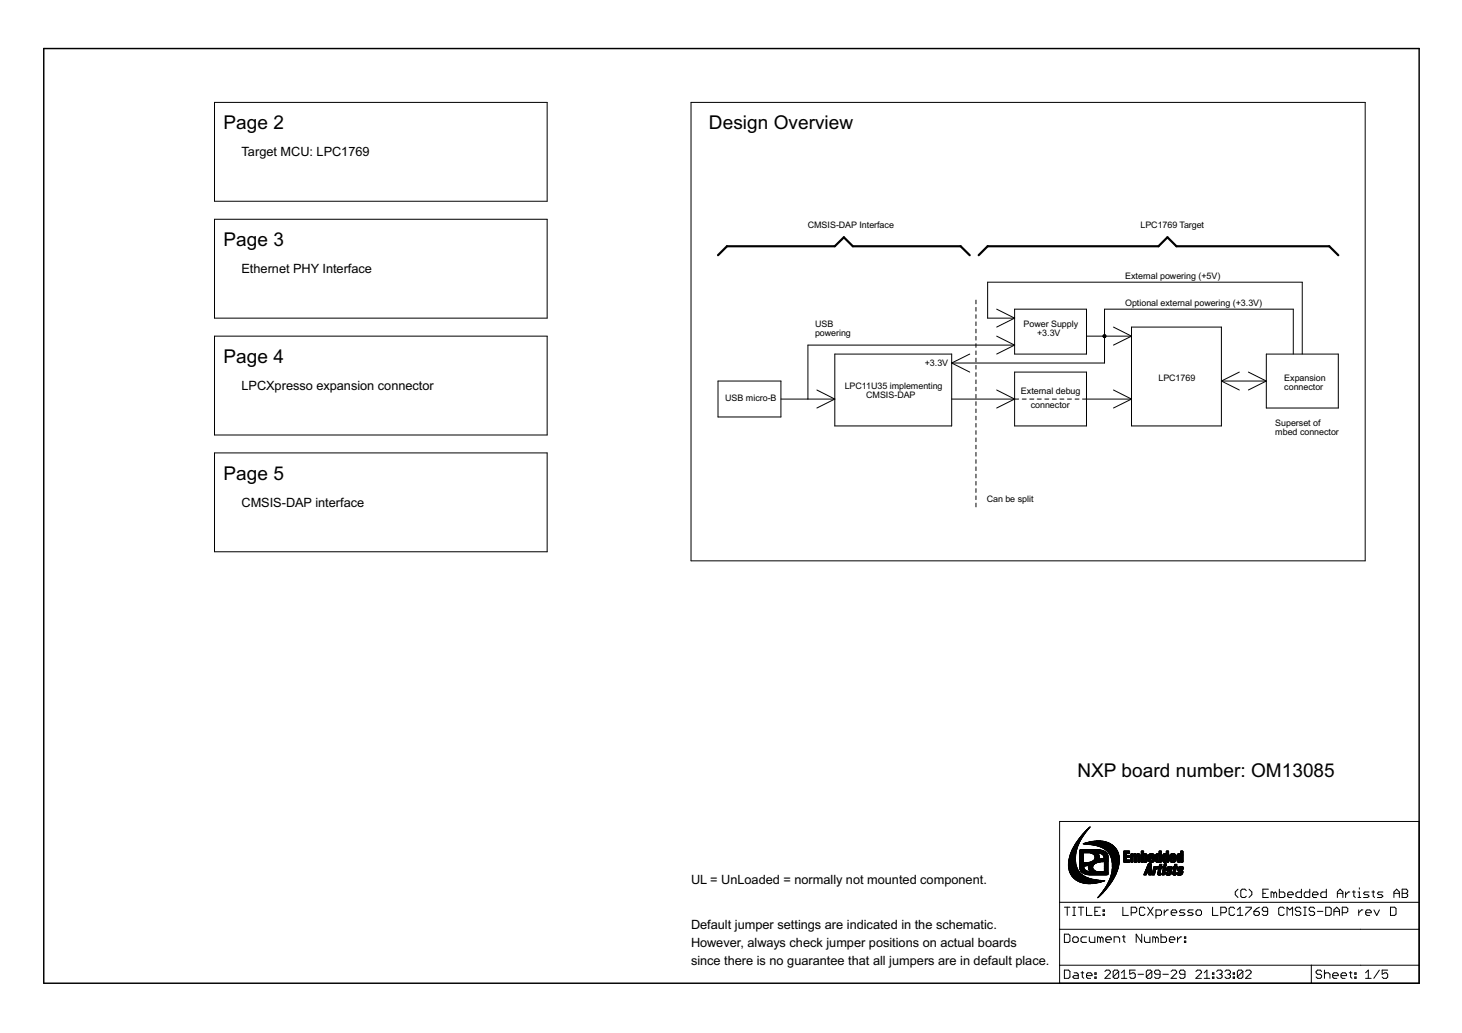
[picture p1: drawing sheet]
<svg xmlns="http://www.w3.org/2000/svg" width="297mm" height="210mm" viewBox="0 0 297 210" stroke-linecap="round" stroke-linejoin="round" font-family="sans-serif">
<defs><g id="words">
<g font-size="4.3">
<text x="45.4" y="26.3">Page 2</text>
<text x="144" y="26.3">Design Overview</text>
<text x="45.4" y="50">Page 3</text>
<text x="45.4" y="73.8">Page 4</text>
<text x="45.4" y="97.5">Page 5</text>
<text x="218.9" y="157.8">NXP board number: OM13085</text>
</g>
<g font-size="2.9">
<text x="49.1" y="31.8">Target MCU: LPC1769</text>
<text x="49.1" y="55.5">Ethernet PHY Interface</text>
<text x="49.1" y="79.3">LPCXpresso expansion connector</text>
<text x="49.1" y="103">CMSIS-DAP interface</text>
<text x="140.4" y="179.7">UL = UnLoaded = normally not mounted component.</text>
<text x="140.4" y="188.8">Default jumper settings are indicated in the schematic.</text>
<text x="140.4" y="192.5">However, always check jumper positions on actual boards</text>
<text x="140.4" y="196.1">since there is no guarantee that all jumpers are in default place.</text>
</g>
<g font-size="2">
<text x="164.1" y="46.4">CMSIS-DAP Interface</text>
<text x="231.7" y="46.4">LPC1769 Target</text>
<text x="228.6" y="56.8">External powering (+5V)</text>
<text x="228.6" y="62.3">Optional external powering (+3.3V)</text>
<text x="165.6" y="68.3">powering</text>
<text x="165.6" y="66.5">USB</text>
<text x="208" y="66.5">Power Supply</text>
<text x="210.7" y="68.3">+3.3V</text>
<text x="187.9" y="74.3">+3.3V</text>
<text x="235.4" y="77.4">LPC1769</text>
<text x="260.9" y="77.4">Expansion</text>
<text x="147.3" y="81.4">USB micro-B</text>
<text x="171.6" y="79.1">LPC11U35 implementing</text>
<text x="176" y="80.9">CMSIS-DAP</text>
<text x="207.4" y="80">External debug</text>
<text x="209.4" y="82.9">connector</text>
<text x="260.9" y="79.3">connector</text>
<text x="259.1" y="86.6">Superset of</text>
<text x="259.1" y="88.4">mbed connector</text>
<text x="200.5" y="102.1">Can be split</text>
</g>
</g></defs>
<g fill="#000" stroke="#000" stroke-width=".2">
<path d="M43.6 20.8h67.6zM111.2 20.8v20.1zM140.4 20.8h137zM277.4 20.8v93.2zM43.6 44.6h67.6zM43.6 20.8v20.1zM111.2 44.6v20zM43.6 40.9h67.6zM200.7 57.3v7.3zM200.7 57.3h63.9zM43.6 44.6v20zM43.6 68.3h67.6z"/>
<path d="M43.6 64.6h67.6zM111.2 68.3v20.1zM145.9 77.4h12.8zM158.7 77.4v7.3zM164.1 70.1h42zM169.6 71.9v14.7zM193.4 73.8l3.6-1.9zM193.4 73.8l3.6 1.8zM169.6 71.9h23.8zM198.3 61v.7zM198.3 62.5v.7zM198.3 63.9v.8z"/>
<path d="M198.3 65.4v.8zM198.3 66.9v.7zM198.3 68.3v.8zM198.3 69.8v.8zM198.3 71.3v.8zM198.3 72.8v.7zM198.3 74.3v.7zM198.3 75.7v.8zM198.3 77.2v.8zM198.3 78.7v.7zM200.7 64.6h5.4zM206.1 75.6h14.6z"/>
<path d="M206.1 62.8v9.1zM206.1 62.8h14.6zM202.5 68.3l3.6 1.8zM202.5 71.9l3.6-1.8zM202.5 62.8l3.6 1.8zM202.5 66.5l3.6-1.9zM220.7 75.6v11zM206.1 71.9h14.6zM220.7 62.8v9.1zM220.7 68.3h9.2zM224.4 68.3v5.5zM193.4 73.8h31z"/>
<path d="M224.4 62.8h38.4zM224.4 62.8v5.5zM226.2 66.5l3.7 1.8zM229.9 66.5v20.1zM226.2 70.1l3.7-1.8zM229.9 66.5h18.3zM248.2 77.4h9.1zM248.2 77.4l3.6-1.8zM248.2 77.4l3.6 1.8zM257.3 71.9h14.6zM253.6 75.6l3.7 1.8zM253.6 79.2l3.7-1.8z"/>
<path d="M262.8 62.8v9.1zM264.6 57.3v14.6zM271.9 71.9v11zM43.6 68.3v20.1zM43.6 92h67.6zM43.6 88.4h67.6zM111.2 92v20.1zM145.9 77.4v7.3zM145.9 84.7h12.8zM158.7 81.1h5.4zM164.1 81.1h5.5zM164.1 70.1v11z"/>
<path d="M169.6 86.6h23.8zM166 79.2l3.6 1.9zM166 82.9l3.6-1.8zM193.4 71.9v14.7zM193.4 81.1h12.7zM198.3 80.1v.8zM198.3 81.6v.8zM198.3 83.1v.7zM198.3 84.6v.7zM198.3 86v.8zM198.3 87.5v.8zM198.3 89v.7z"/>
<path d="M198.3 90.5v.7zM198.3 91.9v.8zM198.3 93.4v.7zM198.3 94.9v.7zM198.3 96.4v.7zM198.3 97.8v.8zM198.3 99.3v.8zM206.1 81.1v5.5zM206.1 75.6v5.5zM206.1 81.1h.9zM202.5 79.2l3.6 1.9zM202.5 82.9l3.6-1.8z"/>
<path d="M207.7 81.1h.8zM209.2 81.1h.8zM210.7 81.1h.9zM212.3 81.1h.8zM213.8 81.1h.8zM215.3 81.1h.9zM216.9 81.1h.8zM218.4 81.1h.8zM219.9 81.1h.8zM206.1 86.6h14.6zM220.7 81.1h9.2zM229.9 86.6h18.3z"/>
<path d="M226.2 79.2l3.7 1.9zM226.2 82.9l3.7-1.8zM248.2 66.5v20.1zM257.3 71.9v11zM257.3 82.9h14.6zM43.6 92v20.1zM43.6 112.1h67.6zM140.4 20.8v93.2zM198.3 100.8v.7zM198.3 102.2v.8zM140.4 114h137zM215.3 166.9h73z"/>
<path d="M288.3 166.9v16.4zM215.3 199.8h51.1zM215.3 196.1v3.7zM215.3 196.1h51.1zM215.3 188.8v7.3zM215.3 183.3v5.5zM215.3 183.3h73zM215.3 166.9v16.4zM216.3 197.1v1.7zM216.3 198.8h.8zM216.3 184.3h1.1zM216.3 189.8v1.7z"/>
<path d="M216.3 191.5h.8zM216.8 184.3v1.7zM217.1 198.8l.3-.3zM216.3 197.1h.8zM217.1 191.5l.3-.3zM216.3 189.8h.8zM217.4 197.4v1.1zM217.1 197.1l.3 .3zM217.4 190.1v1.1zM217.1 189.8l.3 .3zM218.2 198.2l-.2 .3zM218 186h.5z"/>
<path d="M218 184.3h.5zM218 190.7v.5zM218 191.2l.2 .3zM218.2 197.7h.6zM218 198.5l.2 .3zM218.2 198.2h.9zM218.2 184.3v1.7zM218.2 191.5h.6zM218.2 190.4l-.2 .3zM218.8 197.7l.3 .3zM218.8 191.5l.3-.3zM218.2 190.4h.6z"/>
<path d="M219.1 198v.8zM218.2 198.8h.9zM219.1 184.3h1.1zM219.1 190.7v.5zM218.8 190.4l.3 .3zM219.6 197.7h.6zM219.6 184.3v1.7zM219.6 190.7v.5zM219.6 191.2l.3 .3zM219.9 197.4v1.1zM219.9 198.5l.3 .3zM219.9 190.4l-.3 .3z"/>
<path d="M219.9 191.5h.8zM220.7 198v.5zM221 197.7l-.3 .3zM220.7 184.3v1.7zM220.7 186h1.2zM219.9 190.4h.8zM220.7 198.5l.3 .3zM221 197.7h.6zM221.3 190.4v.8zM221.3 191.2l.3 .3zM221 198.8h.6zM221.6 197.7l.3 .3z"/>
<path d="M221.6 191.5h.8zM221.9 198v.2zM220.7 198.2h1.2zM222.4 197.7h.3zM222.4 197.7v.3zM222.4 198.5h.3zM222.4 198.5v.3zM222.4 184.3v1.7zM222.4 186h1.2zM222.4 185.2h.6zM222.4 190.4v1.1zM222.7 197.7v.3z"/>
<path d="M222.4 198h.3zM222.7 198.5v.3zM222.4 198.8h.3zM223 190.4v1.1zM223 190.4h.3zM223.3 190.4l.3 .3zM222.4 184.3h1.2zM223.6 190.7v.8zM223.8 190.4l-.2 .3zM223.8 190.4l.3 .3zM224.1 184.9h.3zM224.1 184.9v.3z"/>
<path d="M224.1 185.7h.3zM224.1 185.7v.3zM224.1 190.7v.8zM224.4 184.9v.3zM224.1 185.2h.3zM224.4 185.7v.3zM224.1 186h.3zM225.6 197.7l-1.1 1.1zM224.7 190.7v.5zM224.7 190.7l.3-.3zM224.8 197.1l-.3 .3zM224.7 191.2l.3 .3z"/>
<path d="M225 190.4h.5zM224.8 197.1h.5zM225 191.5h.5zM225.5 190.4l.3 .3zM224.5 198.8h1.1zM225.6 197.4v.3zM225.3 197.1l.3 .3zM225.8 190.7v.2zM224.7 190.9h1.1zM226.2 197.4v1.1zM226.2 197.4l.2-.3zM226.2 198.5l1.1-1.1z"/>
<path d="M226.4 190.4v1.1zM226.4 190.4h.8zM226.4 197.1h.6zM226.2 198.5l.2 .3zM227 197.1l.3 .3zM226.4 198.8h.6zM227.2 190.4l.3 .3zM227.3 197.4v1.1zM227.3 198.5l-.3 .3zM227.5 190.7v.8zM227.8 197.7l.6-.6zM227.8 198.8h1.2z"/>
<path d="M228 190.4h.6zM228.1 184.3v1.7zM228.1 186h1.2zM228.3 190.1v1.1zM228.3 191.2l.3 .3zM228.4 197.1v1.7zM229.5 197.1v.9zM229.5 198l.6-.3zM229.5 198.5l.3 .3zM229.8 184.3v1.7zM229.8 184.3h.9zM230.1 197.7h.3z"/>
<path d="M230.4 197.7l.3 .3zM229.8 198.8h.6zM229.5 197.1h1.2zM230.7 198v.5zM230.7 198.5l-.3 .3zM230.7 184.3l.2 .3zM229.8 185.5h.9zM230.8 189.8v1.7zM230.8 189.8l1.2 1.7zM230.9 184.6v.6zM230.7 185.5l.2-.3zM231.2 198h1.1z"/>
<path d="M231.5 184.6v1.1zM231.5 185.7l.3 .3zM231.8 184.3l-.3 .3zM231.8 186h.5zM232 189.8v1.7zM231.8 184.3h.5zM232.3 186l.3-.3zM232.5 190.4v.8zM232.5 191.2l.3 .3zM232.3 184.3l.3 .3zM232.8 191.5h.8zM232.9 197.4v1.1z"/>
<path d="M232.9 197.4l.3-.3zM232.9 198.5l1.1-1.1zM233.2 197.1h.5zM232.9 198.5l.3 .3zM233.2 184.3l1.1 1.7zM233.6 190.4v1.1zM233.7 197.1l.3 .3zM233.2 198.8h.5zM234 197.4v1.1zM234 198.5l-.3 .3zM234.2 190.4v1.1zM234.2 190.4h.3z"/>
<path d="M234.3 184.3l-1.1 1.7zM234.5 190.4l.3 .3zM234.6 198.5l.2 .3zM234.6 197.4v.3zM234.6 197.7l.2 .3zM234.8 190.7v.8zM235 190.4l-.2 .3zM234.8 198.8h.6zM234.8 197.1l-.2 .3zM234.8 198h.9zM234.9 184.9v1.7zM234.9 184.9h.8z"/>
<path d="M235 190.4l.3 .3zM235.3 190.7v.8zM235.7 198.5l-.3 .3zM234.8 197.1h.6zM235.7 197.4v1.1zM235.4 197.1l.3 .3zM235.7 184.9l.3 .3zM234.9 186h.8zM235.9 189.8v1.7zM235.9 191.5h.8zM236 185.2v.5zM236 185.7l-.3 .3z"/>
<path d="M236.3 198h1.1zM236.5 184.9v1.1zM236.5 185.5l.6-.6zM236.7 191.5l.3-.3zM235.9 190.4h.8zM237 190.7v.5zM236.7 190.4l.3 .3zM237.1 184.9h.3zM237.6 190.7v.5zM237.8 190.4l-.2 .3zM237.6 191.2l.2 .3zM237.8 190.4h.6z"/>
<path d="M237.9 198.8l1.2-1.1zM238 185.2v.5zM238.2 184.9l-.2 .3zM238.2 197.1l-.3 .3zM238 185.7l.2 .3zM238.2 184.9h.6zM237.8 191.5h.6zM238.4 190.4l.3 .3zM238.7 190.7v.2zM237.6 190.9h1.1zM238.2 197.1h.6zM238.2 186h.6z"/>
<path d="M238.8 184.9l.3 .3zM237.9 198.8h1.2zM239.1 197.4v.3zM238.8 197.1l.3 .3zM239.1 185.2v.3zM238 185.5h1.1zM239.2 190.4v1.1zM239.8 190.4l-.6 .5zM239.6 198.5l.3 .3zM239.6 197.4v.3zM239.6 197.7l.3 .3zM239.6 186h.9z"/>
<path d="M239.9 184.9l-.3 .3zM239.8 190.4h.3zM239.9 198.8h.6zM239.9 197.1l-.3 .3zM239.9 198h.8zM239.6 185.2l.3 .3zM239.9 184.9h.8zM240.5 198.8l.2-.3zM239.9 197.1h.6zM240.5 186l.2-.3zM239.9 185.5h.6zM240.6 190.4h.3z"/>
<path d="M240.6 190.4v.3zM240.6 191.2h.3zM240.6 191.2v.3zM240.7 197.4v1.1zM240.5 197.1l.2 .3zM240.5 185.5l.2 .2zM240.9 190.4v.3zM240.6 190.7h.3zM240.9 191.2v.3zM240.6 191.5h.3zM241.3 186h.8zM241.3 185.2l.3-.3z"/>
<path d="M241.3 185.2l.3 .3zM241.6 184.9h.8zM242.1 186l.3-.3zM241.6 185.5h.5zM242.1 185.5l.3 .2zM243 198.8l1.1-1.1zM243 185.2v.5zM243 185.7l.3 .3zM243 197.4l.3-.3zM243.3 186h.5zM243.3 184.9l-.3 .3zM243.3 197.1h.5z"/>
<path d="M243.8 186l.3-.3zM243.3 184.9h.5zM243 198.8h1.1zM244.1 197.4v.3zM243.8 197.1l.3 .3zM244.1 185.2v.5zM243.8 184.9l.3 .3zM245.2 197.1l-.5 .6zM244.7 198.8h1.1zM245.2 197.1v1.7zM246.3 197.7h.3zM246.3 197.7v.3z"/>
<path d="M246.3 198.5h.3zM246.3 198.5v.3zM246.4 184.3v1.7zM246.4 186h1.1zM246.6 197.7v.3zM246.3 198h.3zM246.6 198.5v.3zM246.3 198.8h.3zM247.2 197.4l.3-.3zM247.5 197.1h.5zM247.2 198.5l.3 .3zM248 197.1l.3 .3z"/>
<path d="M247.8 198h.2zM248 198l.3 .2zM247.5 198.8h.5zM248 184.3v1.7zM248 184.3h.9zM248.3 197.4v.3zM248.3 197.7l-.3 .3zM248.3 198.2v.3zM248.3 198.5l-.3 .3zM248.9 197.4l.3-.3zM248.9 184.3l.3 .3zM248 185.5h.9z"/>
<path d="M249.2 197.1h.5zM248.9 198.5l.3 .3zM249.2 184.6v.6zM249.2 185.2l-.3 .3zM249.7 197.1l.3 .3zM249.4 198h.3zM249.7 198l.3 .2zM249.2 198.8h.5zM249.7 184.6v1.1zM249.7 185.7l.3 .3zM250 197.4v.3zM250 197.7l-.3 .3z"/>
<path d="M250 198.2v.3zM249.7 198.8l.3-.3zM250 184.3l-.3 .3zM250 186h.5zM250.5 197.7h.3zM250.5 197.7v.3zM250.5 198.5h.3zM250.5 198.5v.3zM250 184.3h.5zM250.5 186l.3-.3zM250.8 197.7v.3zM250.5 198h.3z"/>
<path d="M250.8 198.5v.3zM250.5 198.8h.3zM250.5 184.3l.3 .3zM251 181.3v.5zM251.5 180.7l-.5 .6zM251.4 197.4v1.1zM251.4 197.4l.3-.3zM251.4 198.5l1.1-1.1zM251.4 184.9l.6-.6zM251.4 186h1.1zM251 181.8l.5 .6zM251.7 197.1h.5z"/>
<path d="M251.4 198.5l.3 .3zM252 184.3v1.7zM252.1 181v1.1zM252.1 182.1l.3 .3zM252.2 197.1l.3 .3zM251.7 198.8h.5zM252.4 180.7l-.3 .3zM252.4 182.4h.5zM252.5 197.4v1.1zM252.2 198.8l.3-.3zM252.4 180.7h.5zM252.9 182.4l.3-.3z"/>
<path d="M253.1 198.8l1.1-1.1zM253.1 184.3h1.1zM253.1 185.7v.3zM252.9 180.7l.3 .3zM253.3 197.1l-.2 .3zM253.8 182.4l.5-.6zM253.3 197.1h.6zM253.1 198.8h1.1zM254.2 197.4v.3zM253.9 197.1l.3 .3zM254.2 184.3v.3zM254.2 184.6l-1.1 1.1z"/>
<path d="M254.3 181.3v.5zM253.8 180.7l.5 .6zM254.8 185.2v.5zM254.8 185.7l.2 .3zM255 186h.6zM255.3 184.6l-.5 .6zM255.6 186l.3-.3zM254.8 185.2h.8zM255.3 184.6l.6-.3zM255.9 185.5v.2zM255.6 185.2l.3 .3zM256.5 185.7l.2 .3z"/>
<path d="M256.5 184.6v.3zM256.5 184.9l.2 .3zM256.6 180.7v1.7zM256.6 182.4h1.1zM256.6 181.5h.5zM256.7 186h.6zM256.7 184.3l-.2 .3zM256.7 185.2h.9zM257.3 186l.3-.3zM256.7 184.3h.6zM257.6 184.6v1.1zM257.3 184.3l.3 .3z"/>
<path d="M256.6 180.7h1.1zM258.3 181.3v1.1zM258.3 181.3h.2zM258.5 181.3l.3 .2zM258.8 181.5v.9zM258.8 181.5l.3-.2zM259.1 181.3l.3 .2zM259.4 181.5v.9zM259.8 184.6v1.1zM259.8 185.7l.3 .3zM259.9 180.7v1.7zM259.9 182.4h.9z"/>
<path d="M259.8 184.6l.3-.3zM260.1 186h.5zM260.1 184.3h.5zM260.6 186l.3-.3zM260.8 182.4l.2-.3zM259.9 181.3h.9zM260.6 184.3l.3 .3zM261 181.5v.6zM260.8 181.3l.2 .2zM261.5 184.3v1.7zM261.5 184.3l.5 .6zM261.6 181.5v.6z"/>
<path d="M261.6 181.5l.3-.2zM261.6 182.1l.3 .3zM261.9 181.3h.6zM262 184.9l.6-.6zM261.9 182.4h.6zM262.5 181.3l.2 .2zM262.6 184.3v1.7zM262.7 181.5v.3zM261.6 181.8h1.1zM263.2 184.6v.3zM263.2 184.9l.3 .3zM263.3 181.5v.6z"/>
<path d="M263.3 181.5l.3-.2zM263.2 184.6l.3-.3zM263.5 185.2h.5zM263.2 185.7l.3 .3zM263.3 182.1l.3 .3zM263.6 181.3h.8zM263.5 184.3h.5zM264 185.2l.3 .3zM263.5 186h.5zM264 184.3l.3 .3zM264.3 185.5v.2zM264.3 185.7l-.3 .3z"/>
<path d="M264.4 180.7v1.7zM263.6 182.4h.8zM264.9 186h.5zM264.9 184.3h.5zM265 181.5v.6zM265 181.5l.3-.2zM265.1 184.3v1.7zM265 182.1l.3 .3zM265.3 181.3h.8zM266 184.6v.3zM266 184.9l.3 .3zM266.1 180.7v1.7z"/>
<path d="M265.3 182.4h.8zM266.3 184.3l-.3 .3zM266.3 185.2h.5zM266 185.7l.3 .3zM266.4 196.1v3.7zM266.4 196.1h10.1zM266.4 199.8h21.9zM266.7 181.5v.6zM266.7 181.5l.2-.2zM266.3 184.3h.5zM266.8 185.2l.3 .3zM266.3 186h.5z"/>
<path d="M266.7 182.1l.2 .3zM266.9 181.3h.6zM266.8 184.3l.3 .3zM267.1 185.5v.2zM266.8 186l.3-.3zM267.4 197.4v.3zM267.4 197.7l.3 .3zM266.9 182.4h.6zM267.5 181.3l.3 .2zM267.7 185.2h1.1zM267.4 197.4l.3-.3zM267.7 198h.5z"/>
<path d="M267.4 198.5l.3 .3zM267.8 181.5v.3zM266.7 181.8h1.1zM267.7 197.1h.5zM268.2 198l.3 .2zM267.7 198.8h.5zM268.4 181.5v.6zM268.4 181.5l.2-.2zM268.2 197.1l.3 .3zM268.5 198.2v.3zM268.5 198.5l-.3 .3zM268.4 182.1l.2 .3z"/>
<path d="M268.6 181.3h.9zM269.1 197.1v1.7zM269.4 197.7l-.3 .3zM269.3 184.3v1.7zM269.3 186h.9zM269.4 197.7h.5zM269.5 180.7v1.7zM268.6 182.4h.9zM269.9 197.7l.3 .3zM270.2 186l.3-.3zM269.3 184.3h.9zM270.2 198v.8z"/>
<path d="M270.5 184.6v1.1zM270.2 184.3l.3 .3zM270.8 198v.5zM271 197.7l-.2 .3zM271 184.9v1.1zM271 184.9l.6-.6zM271 185.2h1.1zM270.8 198.5l.2 .3zM271 197.7h.6zM271.6 184.3l.5 .6zM271 198.8h.6zM271.6 197.7l.3 .3z"/>
<path d="M271.7 181.3v1.1zM272.3 180.7l-.6 .6zM271.7 181.5h1.1zM271.9 198v.2zM270.8 198.2h1.1zM272.1 184.9v1.1zM272.3 180.7l.5 .6zM272.5 198v.5zM272.7 197.7l-.2 .3zM272.7 184.3v1.7zM272.7 184.3h.8zM272.5 198.5l.2 .3z"/>
<path d="M272.7 197.7h.6zM272.8 181.3v1.1zM272.7 198.8h.6zM273.3 197.7l.3 .3zM273.4 181.3v1.1zM273.4 181.8l.6-.5zM273.5 184.3l.3 .3zM272.7 185.5h.8zM273.6 198v.2zM272.5 198.2h1.1zM273.8 184.6v.6zM273.5 185.5l.3-.3z"/>
<path d="M274 181.3h.2zM274.1 197.7h.6zM274.4 197.4v1.1zM274.4 198.5l.3 .3zM274.8 181.3h.6zM275.1 181v1.1zM275.1 182.1l.3 .3zM275.3 197.7h.2zM275.3 197.7v.3zM275.3 198.5h.2zM275.3 198.5v.3zM275.5 197.7v.3z"/>
<path d="M275.3 198h.2zM275.5 198.5v.3zM275.3 198.8h.2zM275.9 181.3h.3zM275.9 182.4h.6zM276.1 184.9v1.1zM276.1 185.5l.5-.6zM276.2 181.3v1.1zM276.2 180.4v.3zM215.3 188.8h61.2zM276.5 196.1h11.8zM276.6 184.9h.3z"/>
<path d="M277 182.4h.9zM277 181.5l.3-.2zM277 181.5l.3 .3zM277.3 181.3h.9zM278 197.1l-.5 .6zM277.5 198.8h1.1zM277.5 185.2v.5zM277.7 184.9l-.2 .3zM277.5 185.7l.2 .3zM277.7 184.9h.6zM277.9 182.4l.3-.3zM277.3 181.8h.6z"/>
<path d="M278 197.1v1.7zM277.9 181.8l.3 .3zM277.7 186h.6zM278.3 184.9l.3 .3zM278.6 185.2v.3zM277.5 185.5h1.1zM278.7 181.3h.6zM279 181v1.1zM279 182.1l.3 .3zM280.2 197.1l-1.1 1.7zM279.1 184.9l.6 1.1zM280.3 184.9l-.6 1.1z"/>
<path d="M279.8 182.4h.9zM279.8 181.5l.3-.2zM279.8 181.5l.3 .3zM280.1 181.3h.9zM280.7 182.4l.3-.3zM280.1 181.8h.6zM280.8 197.1v.9zM280.8 198l.6-.3zM280.7 181.8l.3 .3zM280.8 198.5l.3 .3zM281.4 197.7h.3zM281.7 197.7l.2 .3z"/>
<path d="M281.1 198.8h.6zM280.8 197.1h1.1zM281.9 198v.5zM281.9 198.5l-.2 .3zM282.5 184.3v1.7zM282.5 186h.9zM283.2 181.3v1.1zM283.8 180.7l-.6 .6zM283.2 181.5h1.1zM283.4 186l.2-.3zM282.5 184.3h.9zM283.6 184.6v1.1z"/>
<path d="M283.4 184.3l.2 .3zM283.8 180.7l.5 .6zM284.3 181.3v1.1zM284.9 180.7v1.7zM284.9 180.7h.8zM284.9 181.5h.8zM285.7 180.7l.3 .3zM285.7 181.5l.3 .3zM284.9 182.4h.8zM286 181v.3zM286 181.3l-.3 .2zM286 181.8v.3z"/>
<path d="M286 182.1l-.3 .3zM276.5 188.8h11.8zM288.3 188.8v7.3zM288.3 196.1v3.7zM288.3 183.3v5.5z"/>
<path d="M224.1 68.1a.32 .32 0 0 1 .6 0 .32 .32 0 0 1-.2 .5 .32 .32 0 0 1-.4-.3h.1a.2 .2 0 0 1 .2-.2 .2 .2 0 0 1 .2 .3 .2 .2 0 0 1-.3 .1l-.2-.2z" fill-rule="evenodd"/>
</g>
<path d="M8.9 9.9v189.9zM8.9 9.9h279.4zM288.3 9.9v189.9zM8.9 199.8h279.4z" fill="#000" stroke="#000" stroke-width=".3"/>
<g fill="#000" stroke="#000" stroke-width=".2">
<path d="M217.1 176.1h1.6zM217.1 176l1.6 .1zM217.1 176h1.6zM217.1 175.9l1.6 .1zM217.1 175.9h1.6zM217.1 175.8l1.6 .1zM217.1 175.8h1.5zM217.1 175.7l1.5 .1zM217.1 175.7h1.5zM217.1 175.6l1.5 .1zM217.1 175.6h1.5zM217.1 175.5l1.5 .1z"/>
<path d="M217.1 175.5h1.5zM217.1 175.4l1.5 .1zM217.1 176.4h1.7zM217.1 176.3l1.7 .1zM217.1 176.3h1.7zM217.1 175.4h1.4zM217.1 175.3l1.4 .1zM217.1 175.3h1.4zM217.1 175.2l1.4 .1zM217.1 175.2h1.4zM217.1 176.2l1.7 .1zM217.1 176.2h1.7z"/>
<path d="M217.1 176.1l1.6 .1zM217.1 175.1l1.4 .1zM217.1 175.1h1.4zM217.1 175l1.4 .1zM217.1 175h1.4zM217.1 176.5l1.8 .1zM217.1 176.5h1.8zM217.1 176.4l1.7 .1zM217.1 174.9l1.4 .1zM217.1 174.9h1.4zM217.1 174.8l1.4 .1zM217.1 174.8h1.4z"/>
<path d="M217.2 176.6h1.7zM217.2 176.5l1.7 .1zM217.2 176.8h1.8zM217.2 174.7l1.3 .1zM217.2 174.7h1.3zM217.2 174.6l1.3 .1zM217.2 174.6h1.3zM217.2 176.7l1.8 .1zM217.2 176.7h1.8zM217.2 176.7h1.7zM217.2 176.6l1.7 .1zM217.2 176.9h1.9z"/>
<path d="M217.2 176.8l1.9 .1zM217.2 174.5l1.3 .1zM217.2 174.5h1.3zM217.2 174.4l1.3 .1zM217.2 174.4h1.3zM217.3 177l1.9 .1zM217.3 177h1.8zM217.3 176.9l1.8 .1zM217.3 174.3l1.2 .1zM217.3 174.3h1.2zM217.3 174.2l1.2 .1zM217.3 177.1h1.9z"/>
<path d="M217.3 174.2h1.2zM217.3 174.1l1.2 .1zM217.3 174.1h1.2zM217.3 177.2h2zM217.3 177.1l1.9 .1zM217.3 174l1.2 .1zM217.3 174h1.2zM217.3 173.9l1.2 .1zM217.4 177.3h2zM217.4 177.2l2 .1zM217.4 173.9h1.1zM217.4 173.8l1.1 .1z"/>
<path d="M217.4 177.3l2 .1zM217.4 173.8h1.1zM217.4 173.7l1.1 .1zM217.4 177.4h2.1zM217.4 173.7h1.1zM217.4 173.6l1.1 .1zM217.5 177.5h2zM217.5 177.4l2 .1zM217.5 177.5l2.1 .1zM217.5 177.5h2.1zM217.5 173.6h1zM217.5 173.5l1 .1z"/>
<path d="M217.5 173.5h1zM217.5 177.6l2.2 .1zM217.5 177.6h2.1zM217.5 173.5h1.1zM217.5 173.4l1.1 .1zM217.5 173.4h1.1zM217.6 177.6l2.1 .1zM217.6 173.4h1zM217.6 173.3l1 .1zM217.6 173.3h1zM217.6 177.7l2.2 .1zM217.6 177.7h2.2z"/>
<path d="M217.6 173.2h1zM217.6 173.2l1 .1zM217.6 177.8h2.3zM217.6 177.7l2.3 .1zM217.6 173.1l1 .1zM217.6 173.1h1zM217.7 177.8l2.3 .1zM217.7 173.1h.9zM217.7 173l1 .1zM217.7 177.9h2.4zM217.7 177.9h2.3zM217.7 173h1z"/>
<path d="M217.7 177.9l2.4 .1zM217.7 172.9l1 .1zM217.8 172.9h.9zM217.8 172.8l.9 .1zM217.8 172.8h.9zM217.8 178l2.5 .1zM217.8 178h2.4zM217.8 172.7l.9 .1zM217.8 172.7h.9zM217.8 178.1h2.6zM217.8 172.6l.9 .1zM217.9 178.1l2.5 .1z"/>
<path d="M217.9 172.6h.9zM217.9 178.1l2.6 .1zM217.9 172.5l.9 .1zM217.9 172.5h.9zM218 178.2l2.7 .1zM218 172.4l.8 .1zM218 172.4h.8zM218 178.2h2.6zM218 178.3h2.7zM218 172.3l.8 .1zM218 178.3h2.8zM218 172.3h.8z"/>
<path d="M218.1 178.3l2.8 .1zM218.1 172.2l.8 .1zM218.1 172.2h.8zM218.1 178.4h2.9zM218.1 172.1l.8 .1zM218.1 178.4h3zM218.1 172.1h.8zM218.2 178.4l3 .1zM218.2 172l.7 .1zM218.2 172h.7zM218.2 178.5h3.2zM218.2 171.9l.7 .1z"/>
<path d="M218.2 178.5l3.3 .1zM218.3 171.9h.7zM218.3 171.8l.7 .1zM218.3 178.5l3.3 .1zM218.3 171.8h.7zM218.3 171.7l.7 .1zM218.4 178.6h3.4zM218.4 171.7l.7 .1zM218.4 171.7h.7zM218.4 178.6l3.5 .1zM218.4 171.6l.7 .1zM218.4 171.6h.7z"/>
<path d="M218.4 178.7h3.7zM218.5 171.5l.6 .1zM218.5 171.5h.6zM218.5 178.7h3.8zM218.5 171.5h.7zM218.5 178.7l4 .1zM218.5 171.4l.7 .1zM218.5 171.4h.7zM218.6 178.8h4.1zM218.6 171.3l.6 .1zM218.6 171.3h.6zM218.7 178.8h4.3z"/>
<path d="M218.7 171.2l.5 .1zM218.7 178.8l4.6 .1zM218.7 171.2l.6 .1zM218.7 171.2h.6zM218.7 171.1l.6 .1zM218.8 178.9h4.8zM218.8 171.1h.5zM218.8 171.1h.6zM218.8 171l.6 .1zM218.8 178.9l5.3 .1zM218.8 171h.6zM218.8 170.9l.6 .1z"/>
<path d="M218.9 178.9l5.6 .1zM218.9 170.9l.5 .1zM218.9 170.9h.5zM218.9 170.8l.6 .1zM218.9 179h5.5zM219 170.8h.5zM219 179l5.3 .1zM219 170.7l.5 .1zM219 170.7h.5zM219.1 170.7h.5zM219.1 179.1h5.1zM219.1 170.6l.5 .1z"/>
<path d="M219.1 170.6h.5zM219.1 170.5l.5 .1zM219.2 179.1h4.9zM219.2 170.5l.4 .1zM219.2 170.5h.5zM219.2 170.4l.5 .1zM219.2 179.1l4.7 .1zM219.3 170.4h.4zM219.3 179.2h4.5zM219.3 170.3l.5 .1zM219.3 170.3h.5zM219.4 170.3h.4z"/>
<path d="M219.4 176.5l.9 .1zM219.4 176.5h.9zM219.4 176.4l.9 .1zM219.4 175.8l2.7 .1zM219.4 175.8h2.7zM219.4 175.7l2.8 .1zM219.4 175.4h3.3zM219.4 173.1h5.2zM219.4 172.8h4.6zM219.4 172.7l4.4 .1zM219.4 176.4h.8zM219.4 176.3l.8 .1z"/>
<path d="M219.4 176.3h.8zM219.4 176.2l.8 .1zM219.4 176.2h.8zM219.4 176.1l.8 .1zM219.4 176.1h.8zM219.4 176l.8 .1zM219.4 176h.8zM219.4 176h1zM219.4 175.9l1.3 .1zM219.4 175.9h1.5zM219.4 175.9h1.7zM219.4 175.7h2.8z"/>
<path d="M219.4 175.6l2.9 .1zM219.4 175.6h2.9zM219.4 175.6h3zM219.4 175.5l3 .1zM219.4 175.5h3zM219.4 175.5h3.1zM219.4 175.4l3.2 .1zM219.4 175.3l3.3 .1zM219.4 175.3h.8zM219.4 175.3h.7zM219.4 175.2l.7 .1zM219.4 175.2h.7z"/>
<path d="M219.4 175.1l.7 .1zM219.4 175.1h.7zM219.4 175l.7 .1zM219.4 175h.7zM219.4 174.9l.7 .1zM219.4 174.9h.7zM219.4 174.8l.7 .1zM219.4 174.8h.7zM219.4 174.7l.7 .1zM219.4 174.7h.7zM219.4 174.6l.7 .1zM219.4 174.6h.7z"/>
<path d="M219.4 174.5l.7 .1zM219.4 174.5h.7zM219.4 174.4l.7 .1zM219.4 174.4h.7zM219.4 174.3l.7 .1zM219.4 174.3h.7zM219.4 174.2l.7 .1zM219.4 174.2h.7zM219.4 174.1l.7 .1zM219.4 174.1h.7zM219.4 174l.7 .1zM219.4 174h.7z"/>
<path d="M219.4 173.9l.7 .1zM219.4 173.9h.7zM219.4 173.8l.7 .1zM219.4 173.8h.7zM219.4 173.7l.7 .1zM219.4 173.7h.7zM219.4 173.6l.7 .1zM219.4 173.6h.7zM219.4 173.5l.7 .1zM219.4 173.5h.7zM219.4 173.4l.7 .1zM219.4 173.4h.7z"/>
<path d="M219.4 173.3l.7 .1zM219.4 173.3h.7zM219.4 173.2l.8 .1zM219.4 173.2h5.4zM219.4 173.2h5.3zM219.4 173.1l5.3 .1zM219.4 173l5.1 .1zM219.4 173h5.1zM219.4 173h5zM219.4 172.9l4.9 .1zM219.4 172.9h4.9zM219.4 172.8l4.7 .1z"/>
<path d="M219.4 172.8h4.5zM219.4 172.7h4.2zM219.4 170.2l.4 .1zM219.4 176.6l.9 .1zM219.4 176.6h.9zM219.4 179.2h4.3zM219.4 176.7h1zM219.4 170.2h.4zM219.5 176.8h1zM219.5 176.7l1 .1zM219.5 170.1l.4 .1zM219.5 176.8l1.1 .1z"/>
<path d="M219.5 170.1h.4zM219.5 176.9l1.2 .1zM219.5 172.7h3.9zM219.5 179.2l4 .1zM219.5 176.9h1.1zM219.5 170l.4 .1zM219.6 177h1.3zM219.6 176.9l1.2 .1zM219.6 170l.4 .1zM219.6 179.3h3.8zM219.6 177l1.4 .1zM219.6 170h.4z"/>
<path d="M219.6 177.1h1.8zM219.6 169.9l.4 .1zM219.6 177.1h1.5zM219.6 169.9h.4zM219.7 169.9h.3zM219.7 177.1l3.8 .1zM219.7 177.2h5.4zM219.7 169.8l.4 .1zM219.8 179.3l3.4 .1zM219.8 177.2h5.3zM219.8 169.8h.3zM219.8 169.7l.4 .1z"/>
<path d="M219.8 172.6l3.2 .1zM219.8 169.7h.4zM219.8 177.2l5.3 .1zM219.9 179.3l3.1 .1zM219.9 177.3h5.2zM219.9 169.6l.3 .1zM219.9 177.3l5.2 .1zM219.9 169.6h.4zM220 177.3l5.1 .1zM220 169.5l.3 .1zM220 169.5h.3zM220 179.4h2.8z"/>
<path d="M220 177.4h5.1zM220 171.4l5.6 .1zM220 169.4l.4 .1zM220.1 169.4h.3zM220.1 177.4l5 .1zM220.2 179.4l2.5 .1zM220.2 177.5h4.9zM220.2 171.5h5.4zM220.2 171.4h5.3zM220.2 169.3l.3 .1zM220.2 173.2l4.6 .1zM220.2 169.3h.3z"/>
<path d="M220.2 169.2h.3zM220.2 169.2l.3 .1zM220.3 171.3l5.2 .1zM220.3 169.2h.3zM220.3 177.5l4.8 .1zM220.3 169.1l.3 .1zM220.3 179.5h2.1zM220.3 169.1h.3zM220.4 169.1h.2zM220.4 177.6h4.7zM220.4 171.3l5 .1zM220.4 169l.3 .1z"/>
<path d="M220.5 169h.2zM220.5 177.6l4.6 .1zM220.5 171.3h4.8zM220.5 168.9l.2 .1zM220.6 168.9h.2zM220.6 168.8l.2 .1zM220.6 179.5h1.5zM220.6 168.8h.3zM220.6 171.2l4.6 .1zM220.6 177.6l4.5 .1zM220.7 175.3h2.1zM220.7 171.5h5z"/>
<path d="M220.7 168.7l.2 .1zM220.7 168.7h.2zM220.7 168.7h.3zM220.8 171.2l4.3 .1zM220.8 168.6l.2 .1zM220.8 177.7h4.3zM220.8 168.6h.2zM220.9 168.6h.1zM220.9 168.5l.2 .1zM220.9 171.2h4.2zM220.9 168.5h.2zM221 179.5l.6 .1z"/>
<path d="M221 177.7l4 .1zM221 175.3h1.9zM221 168.4l.1 .1zM221 168.4h.2zM221.1 171.5l4.7 .1zM221.1 168.4h.1zM221.1 171.1l3.8 .1zM221.1 168.3l.1 .1zM221.1 176.3h.9zM221.1 176.2l.9 .1zM221.1 176.2h.9zM221.1 168.3h.2z"/>
<path d="M221.2 176.5l.9 .1zM221.2 176.5h.9zM221.2 176.4l.8 .1zM221.2 176.4h.8zM221.2 176.3l.8 .1zM221.2 176.3h.8zM221.2 176.1l.8 .1zM221.2 176.1h.8zM221.2 176l.8 .1zM221.2 176h.8zM221.2 176h.9zM221.2 175.9l.9 .1z"/>
<path d="M221.2 168.3h.1zM221.2 176.6l.9 .1zM221.2 176.6h.9zM221.2 175.9h.9zM221.2 175.2l1.9 .1zM221.2 171.1h3.6zM221.2 168.2l.1 .1zM221.2 177.7l3.6 .1zM221.2 176.7h1zM221.2 168.2h.2zM221.3 176.8h1zM221.3 176.7l.9 .1z"/>
<path d="M221.3 176.7h.9zM221.3 168.1l.1 .1zM221.3 176.8l1.1 .1zM221.3 176.9h1.1zM221.4 176.9l1.1 .1zM221.4 175.2h1.8zM221.4 171.6h4.4zM221.4 171.1h3.3zM221.4 177h1.2zM221.4 177l1.3 .1zM221.5 177.1h1.4zM221.5 177.1h1.2z"/>
<path d="M221.5 173.3h3.3zM221.5 175.2h1.9zM221.5 171l3.1 .1zM221.6 175.1l2 .1zM221.7 171.6l4.2 .1zM221.7 173.3l1.3 .1zM221.7 175.1h2.4zM221.8 171h2.6zM221.8 175l3.3 .1zM221.8 173.4h1.3zM221.9 175h3.2zM221.9 173.4h1.2z"/>
<path d="M221.9 171.6l4 .1zM222 175h3.1zM222 173.4l1.1 .1zM222 170.9l2.3 .1zM222 174.9l3.1 .1zM222 173.5h1.2zM222.1 174.9h3zM222.1 173.5h1.1zM222.1 173.5l1.1 .1zM222.1 171.7h3.9zM222.2 174.8l2.9 .1zM222.2 173.6h1z"/>
<path d="M222.2 174.8h2.9zM222.2 173.6l1 .1zM222.2 170.9l1.9 .1zM222.3 174.8h2.8zM222.3 173.7h.9zM222.3 174.7l2.8 .1zM222.3 171.7l3.7 .1zM222.3 174.7h2.8zM222.3 174.6l2.8 .1zM222.3 173.7l1 .1zM222.4 173.8h.9zM222.4 174.6h2.7z"/>
<path d="M222.4 174.5l.9 .1zM222.4 173.9h.9zM222.4 173.8l.9 .1zM222.4 174.5h.9zM222.4 174.4l.9 .1zM222.4 173.9l.9 .1zM222.5 174.5h.8zM222.5 174.4h.8zM222.5 174.3l.8 .1zM222.5 174.3h.8zM222.5 174.2l.8 .1zM222.5 174.2h.8z"/>
<path d="M222.5 174.1l.8 .1zM222.5 174.1h.8zM222.5 174l.8 .1zM222.5 174h.8zM222.5 171.7l3.6 .1zM222.6 170.9h1.1zM222.7 171.8h3.4zM222.8 171.8l3.4 .1zM223 171.9h3.2zM223.1 171.9h3.2zM223.2 171.9l3.1 .1zM223.3 173.3l1.6 .1z"/>
<path d="M223.3 172h3zM223.4 172h3zM223.4 173.4h1.5zM223.5 174.5l1.6 .1zM223.5 172l2.9 .1zM223.5 173.4h1.4zM223.6 172.1h2.8zM223.7 173.4l1.2 .1zM223.7 172.1l2.8 .1zM223.7 174.5h1.4zM223.8 173.5h1.2zM223.8 172.1l2.7 .1z"/>
<path d="M223.9 173.5l1.1 .1zM223.9 172.2h2.6zM224 173.6h1zM224 172.2l2.6 .1zM224 174.5h1.1zM224 173.6l1 .1zM224 173.7h1zM224 172.3h2.6zM224.1 172.3h2.5zM224.1 173.7l1 .1zM224.1 173.7h.9zM224.2 173.8h.9z"/>
<path d="M224.2 172.3l2.5 .1zM224.2 173.9h.9zM224.2 173.8l.9 .1zM224.2 172.4h2.5zM224.2 174h.9zM224.2 173.9l.9 .1zM224.3 175.1h.8zM224.3 174.4l.8 .1zM224.3 174.4h.8zM224.3 174.3l.8 .1zM224.3 174.2h.8zM224.3 174.1l.8 .1z"/>
<path d="M224.3 174.1h.8zM224.3 174l.8 .1zM224.3 172.4h2.4zM224.3 174.3h.8zM224.3 174.2l.8 .1zM224.4 175.1l.7 .1zM224.4 172.4l2.3 .1zM224.4 177.1l.7 .1zM224.4 177.1h.7zM224.4 177l.7 .1zM224.4 177h.7zM224.4 176.9l.7 .1z"/>
<path d="M224.4 176.9h.7zM224.4 176.8l.7 .1zM224.4 176.8h.7zM224.4 176.7l.7 .1zM224.4 176.7h.7zM224.4 176.6l.7 .1zM224.4 176.6h.7zM224.4 176.5l.7 .1zM224.4 176.5h.7zM224.4 176.4l.7 .1zM224.4 176.4h.7zM224.4 176.3l.7 .1z"/>
<path d="M224.4 176.3h.7zM224.4 176.2l.7 .1zM224.4 176.2h.7zM224.4 176.1l.7 .1zM224.4 176.1h.7zM224.4 176l.7 .1zM224.4 176h.7zM224.4 175.9l.7 .1zM224.4 175.9h.7zM224.4 175.8l.7 .1zM224.4 175.8h.7zM224.4 175.7l.7 .1z"/>
<path d="M224.4 175.7h.7zM224.4 175.6l.7 .1zM224.4 175.6h.7zM224.4 175.5l.7 .1zM224.4 175.5h.7zM224.4 175.4l.7 .1zM224.4 175.4h.7zM224.4 175.3l.7 .1zM224.4 175.3h.7zM224.4 175.2l.7 .1zM224.4 175.2h.7zM224.4 172.5h2.4z"/>
<path d="M224.5 172.5l2.3 .1zM224.5 172.6h2.3zM224.6 172.6h2.2zM224.6 172.6l2.3 .1zM224.6 172.7h2.3zM224.7 172.7h2.2zM224.7 172.7l2.2 .1zM224.8 172.8h2.1zM224.8 180h.5zM224.8 179.9l.5 .1zM224.8 172.8h2.2zM224.9 179.9h.4z"/>
<path d="M224.9 172.8l2.1 .1zM224.9 179.8h.5zM224.9 172.9h2.1zM224.9 179.8l.5 .1zM224.9 179.7l.5 .1zM224.9 172.9l2.1 .1zM225 179.7l.4 .1zM225 179.7h.5zM225 173h2.1zM225 179.6l.5 .1zM225 179.6h.5zM225 179.6h.6z"/>
<path d="M225 179.5l.6 .1zM225.1 173l2 .1zM225.1 179.5h.5zM225.1 173.1h2zM225.1 179.4l.6 .1zM225.1 179.4h.6zM225.1 179.3l.6 .1zM225.1 173.1l2 .1zM225.2 179.3h.6zM225.2 179.2l.6 .1zM225.2 173.2h2zM225.2 173.2h1.9z"/>
<path d="M225.2 179.2h.6zM225.2 179.2h.7zM225.2 173.2l2 .1zM225.3 179.1l.5 .1zM225.3 179.1h.6zM225.3 173.3h1.9zM225.3 179l.6 .1zM225.3 173.4h1.9zM225.3 173.3l1.9 .1zM225.3 179h.7zM225.3 178.9l.7 .1zM225.4 178.9h.6z"/>
<path d="M225.4 178.8l.7 .1zM225.4 173.5h1.8zM225.4 173.4l1.8 .1zM225.4 178.8h.7zM225.4 173.5h1.9zM225.4 178.7l.7 .1zM225.4 173.6h1.9zM225.4 173.5l1.9 .1zM225.5 178.7h.6zM225.5 178.7h.7zM225.5 178.6l.7 .1zM225.5 178.6h.7z"/>
<path d="M225.5 173.7h1.8zM225.5 173.6l1.8 .1zM225.5 178.5l.7 .1zM225.5 178.5l.8 .1zM225.5 178.5h.8zM225.6 178.4l.7 .1zM225.6 178.4h.7zM225.6 173.8h1.7zM225.6 173.7l1.7 .1zM225.6 178.3l.8 .1zM225.6 178.3h.8zM225.6 173.9l1.8 .1z"/>
<path d="M225.6 173.9h1.8zM225.6 173.8l1.8 .1zM225.6 173.8h1.8zM225.6 178.2l.8 .1zM225.6 178.2h.8zM225.7 178l.8 .1zM225.7 174l1.7 .1zM225.7 174h1.7zM225.7 178.1l.7 .1zM225.7 178.1l.8 .1zM225.7 178.1h.8zM225.7 178h.8z"/>
<path d="M225.7 177.9l.8 .1zM225.7 174.1l1.7 .1zM225.7 174.1h1.7zM225.7 177.9h.9zM225.7 177.8l.9 .1zM225.7 174.2l1.7 .1zM225.7 174.2h1.7zM225.8 177.7h.9zM225.8 177.8h.8zM225.8 177.7l.9 .1zM225.8 174.3l1.6 .1zM225.8 174.3h1.6z"/>
<path d="M225.8 177.6l.9 .1zM225.8 177.6h.9zM225.8 174.5h1.6zM225.8 174.4l1.6 .1zM225.8 174.4h1.6zM225.8 177.5l1 .1zM225.8 177.5h1zM225.8 174.6h1.6zM225.8 174.5l1.6 .1zM225.9 177.5h.9zM225.9 177.4l.9 .1zM225.9 177.4h.9z"/>
<path d="M225.9 177.3l.9 .1zM225.9 177.3h1zM225.9 177.2l1 .1zM225.9 177.2h1zM225.9 174.8h1.5zM225.9 174.7l1.5 .1zM225.9 174.7h1.5zM225.9 174.6l1.5 .1zM225.9 175h1.5zM225.9 177.1l1 .1zM225.9 177.1h1zM225.9 177l1 .1z"/>
<path d="M225.9 177h1.1zM225.9 176.9l1.1 .1zM225.9 174.9l1.5 .1zM225.9 174.9h1.5zM225.9 174.8l1.5 .1zM226 176.9h1zM226 176.8l1 .1zM226 176.8h1zM226 176.8h1.1zM226 176.7l1.1 .1zM226 176.7h1.1zM226 176.6l1.1 .1z"/>
<path d="M226 175.3h1.4zM226 175.2l1.4 .1zM226 175.2h1.4zM226 175.1l1.4 .1zM226 175.1h1.4zM226 175l1.4 .1zM226 176.9l1 .1zM226 176.6h1.1zM226 176.5l1.1 .1zM226 176.5h1.1zM226 176.4l1.2 .1zM226 176.4h1.2z"/>
<path d="M226 176.3l1.2 .1zM226 176.1l1.2 .1zM226 176.1h1.2zM226 176l1.2 .1zM226 176h1.3zM226 175.9l1.3 .1zM226 175.9h1.3zM226 175.8l1.3 .1zM226 175.8h1.3zM226 175.7l1.3 .1zM226 175.7h1.3zM226 175.6l1.4 .1z"/>
<path d="M226 175.6h1.4zM226 175.5l1.4 .1zM226 175.5h1.4zM226 175.4l1.4 .1zM226 175.4h1.4zM226 175.3l1.4 .1zM226 176.3h1.2zM226 176.2l1.2 .1zM226 176.2h1.2zM228.3 174.2h1.2zM228.3 174.1l1.2 .1zM228.3 174.1h1.2z"/>
<path d="M228.3 174l1.2 .1zM228.3 174h1.2zM228.3 173.9l1.2 .1zM228.3 173.9h1.2zM228.3 173.8l1.2 .1zM228.3 173.8h1.2zM228.3 175.2h1.2zM228.3 175.1l1.2 .1zM228.3 175.1h1.2zM228.3 175l1.2 .1zM228.3 175h1.2zM228.3 174.9l1.2 .1z"/>
<path d="M228.3 174.9h1.2zM228.3 174.8l1.2 .1zM228.3 174.8h1.2zM228.3 174.7l.6 .1zM228.3 174.7h.6zM228.3 174.6l.6 .1zM228.3 174.6h.6zM228.3 174.5l.6 .1zM228.3 174.5h.6zM228.3 174.4l.6 .1zM228.3 174.4h.6zM228.3 174.3l.6 .1z"/>
<path d="M228.3 174.3h.6zM228.3 174.2l.6 .1zM228.3 173.8h.6zM228.3 173.7l.6 .1zM228.3 173.7h.6zM228.3 173.6l.6 .1zM228.3 173.6h.6zM228.3 173.5l.6 .1zM228.3 173.5h.6zM228.3 173.4l.6 .1zM228.3 173.4h.6zM228.3 173.4h1.2z"/>
<path d="M228.3 173.3l1.2 .1zM228.3 173.3h1.2zM228.3 173.2l1.2 .1zM228.3 173.2h1.2zM228.3 173.1l1.2 .1zM228.3 173.1h1.2zM228.3 173l1.2 .1zM228.3 173h1.2zM228.3 172.9l1.2 .1zM229.8 175.2h.4zM229.8 175.1l.4 .1zM229.8 175.1h.4z"/>
<path d="M229.8 175l.4 .1zM229.8 175h.4zM229.8 174.9l.4 .1zM229.8 174.9h.4zM229.8 174.8l.4 .1zM229.8 174.8h.4zM229.8 174.7l.4 .1zM229.8 174.7h.4zM229.8 174.6l.4 .1zM229.8 174.6h.4zM229.8 174.5l.4 .1zM229.8 174.5h.4z"/>
<path d="M229.8 174.4l.4 .1zM229.8 174.4h.4zM229.8 174.3l.4 .1zM229.8 174.3h.4zM229.8 174.2l.4 .1zM229.8 174.2h.4zM229.8 174.1l.4 .1zM229.8 174.1h.4zM229.8 174l.4 .1zM229.8 174h.4zM229.8 173.9l.4 .1zM229.8 173.9h.4z"/>
<path d="M229.8 173.8l.5 .1zM229.8 173.8h1.8zM229.8 173.7l1.8 .1zM229.8 173.7h1.8zM229.8 173.6l.4 .1zM229.8 173.6h.4zM229.8 173.5l.4 .1zM229.8 173.5h.4zM230.2 173.6l.7 .1zM230.3 173.6h.5zM230.3 173.5l.5 .1zM230.4 173.5h.3z"/>
<path d="M230.4 173.8l.7 .1zM230.4 173.9h.6zM230.5 175.2h.4zM230.5 175.1l.4 .1zM230.5 175.1h.4zM230.5 175l.4 .1zM230.5 175h.4zM230.5 174.9l.4 .1zM230.5 174.9h.4zM230.5 174.8l.4 .1zM230.5 174.8h.4zM230.5 174.7l.4 .1z"/>
<path d="M230.5 174.7h.4zM230.5 174.6l.4 .1zM230.5 174.6h.4zM230.5 174.5l.4 .1zM230.5 174.5h.4zM230.5 174.4l.4 .1zM230.5 174.4h.4zM230.5 174.3l.4 .1zM230.5 174.3h.4zM230.5 174.2l.4 .1zM230.5 174.2h.4zM230.5 174.1l.4 .1z"/>
<path d="M230.5 174.1h.4zM230.5 174l.4 .1zM230.5 174h.4zM230.5 173.9l.4 .1zM230.5 173.9h.4zM230.9 173.6l.7 .1zM230.9 173.6h.7zM231 173.5l.5 .1zM231 173.5h.5zM231.1 173.8l.5 .1zM231.1 173.5h.3zM231.2 173.9l.4 .1z"/>
<path d="M231.2 173.9h.4zM231.2 175.2h.4zM231.2 175.1l.4 .1zM231.2 175.1h.4zM231.2 175l.4 .1zM231.2 175h.4zM231.2 174.9l.4 .1zM231.2 174.9h.4zM231.2 174.8l.4 .1zM231.2 174.8h.4zM231.2 174.7l.4 .1zM231.2 174.7h.4z"/>
<path d="M231.2 174.6l.4 .1zM231.2 174.6h.4zM231.2 174.5l.4 .1zM231.2 174.5h.4zM231.2 174.4l.4 .1zM231.2 174.4h.4zM231.2 174.3l.4 .1zM231.2 174.3h.4zM231.2 174.2l.4 .1zM231.2 174.2h.4zM231.2 174.1l.4 .1zM231.2 174.1h.4z"/>
<path d="M231.2 174l.4 .1zM231.2 174h.4zM231.9 175.2h.4zM231.9 175.1l.4 .1zM231.9 175.1h.4zM231.9 175l.4 .1zM231.9 175h1.1zM231.9 175h1.2zM231.9 174.9l1.2 .1zM231.9 174.9h1.2zM231.9 174.8l.5 .1zM231.9 174.8h.5z"/>
<path d="M231.9 174.7l.4 .1zM231.9 174.7h.4zM231.9 174.6l.4 .1zM231.9 174.6h.4zM231.9 174.5l.4 .1zM231.9 174.5h.4zM231.9 174.4l.4 .1zM231.9 174.4h.4zM231.9 174.3l.4 .1zM231.9 174.3h.4zM231.9 174.2l.4 .1zM231.9 174.2h.4z"/>
<path d="M231.9 174.1l.4 .1zM231.9 174.1h.4zM231.9 174l.4 .1zM231.9 174h.4zM231.9 173.9l.4 .1zM231.9 173.9h.5zM231.9 173.8l1.2 .1zM231.9 173.8h1.2zM231.9 173.7l1.2 .1zM231.9 173.7h1.2zM231.9 173.7h1.1zM231.9 173.6l1.1 .1z"/>
<path d="M231.9 173.6h.4zM231.9 173.5l.4 .1zM231.9 173.5h.4zM231.9 173.4l.4 .1zM231.9 173.4h.4zM231.9 173.3l.4 .1zM231.9 173.3h.4zM231.9 173.2l.4 .1zM231.9 173.2h.4zM231.9 173.1l.4 .1zM231.9 173.1h.4zM231.9 173l.4 .1z"/>
<path d="M231.9 173h.4zM231.9 172.9l.4 .1zM232.3 175l.7 .1zM232.4 177.7l.5 .1zM232.4 175.1h.6zM232.4 173.6h.6zM232.4 173.5l.5 .1zM232.4 177.7h.5zM232.4 177.6l.5 .1zM232.4 175.1l.5 .1zM232.5 177.6h.5zM232.5 177.5l.5 .1z"/>
<path d="M232.5 175.2h.4zM232.5 173.5h.4zM232.5 177.5h.5zM232.5 177.4l.5 .1zM232.5 177.4h.5zM232.5 177.3l.5 .1zM232.5 174.8l.6 .1zM232.6 177.3l1.3 .1zM232.6 177.3h1.3zM232.6 174.8h.5zM232.6 173.9h.5zM232.6 177.2l1.3 .1z"/>
<path d="M232.6 177.2h1.3zM232.6 174.7l.5 .1zM232.6 174.7h.5zM232.6 174.6l.5 .1zM232.6 174.6h.5zM232.6 174.5l.5 .1zM232.6 174.5h.5zM232.6 174.4l.5 .1zM232.6 174.4h.5zM232.6 174.3l.5 .1zM232.6 174.3h.5zM232.6 174.2l.5 .1z"/>
<path d="M232.6 174.2h.5zM232.6 174.1l.5 .1zM232.6 174.1h.5zM232.6 174l.5 .1zM232.6 174h.5zM232.6 173.9l.5 .1zM232.6 177.1l1.3 .1zM232.6 177.1h1.3zM232.6 175.2l.2 .1zM232.7 177.1h1.2zM232.7 177l1.2 .1zM232.7 177h1.2z"/>
<path d="M232.7 176.9l1.2 .1zM232.7 176.9l.5 .1zM232.8 176.9h.4zM232.8 176.8l.4 .1zM232.8 176.8h.4zM232.8 176.7l.5 .1zM232.8 176.7h.5zM232.9 176.6l.4 .1zM232.9 176.6h.4zM232.9 176.5l.4 .1zM232.9 176.5h.4zM232.9 176.4h.5z"/>
<path d="M233 176.4l.3 .1zM233 176.4h.4zM233 176.3l.4 .1zM233 176.3h.4zM233 176.2l.4 .1zM233.1 176.2h.3zM233.1 176.1l.3 .1zM233.1 176.1h.4zM233.1 176l.4 .1zM233.1 176h.8zM233.2 175.9l.7 .1zM233.2 175.9h.7z"/>
<path d="M233.2 175.8l.7 .1zM233.2 175.8h.7zM233.2 175.7l.7 .1zM233.2 175.7h.7zM233.3 175.7h.6zM233.3 175.6l.6 .1zM233.3 175.6h.6zM233.3 175.5l.6 .1zM233.3 174.8l.5 .1zM233.3 173.8l.5 .1zM233.3 174.8h.5zM233.3 174.7l.5 .1z"/>
<path d="M233.3 174.7h.5zM233.3 174.6l.5 .1zM233.3 174.6h.5zM233.3 174.5l.5 .1zM233.3 174.5h.5zM233.3 174.4l.5 .1zM233.3 174.4h1.2zM233.3 174.3l1.2 .1zM233.3 174.3h1.2zM233.3 174.2l1.2 .1zM233.3 174.2h1.2zM233.3 174.1l1.2 .1z"/>
<path d="M233.3 174.1h1.2zM233.3 174.1h.5zM233.3 174l.5 .1zM233.3 174h.5zM233.3 173.9l.5 .1zM233.3 173.9h.5zM233.3 174.9l1.2 .1zM233.3 174.9h1.2zM233.3 174.9h.5zM233.3 173.8h.5zM233.3 173.8h.6zM233.3 173.7l1.2 .1z"/>
<path d="M233.4 175h1zM233.4 175h1.1zM233.4 173.7h1.1zM233.4 177.7l.6 .1zM233.4 177.7h.6zM233.4 177.6l.6 .1zM233.4 177.6h.6zM233.4 175l1 .1zM233.4 173.6l1 .1zM233.4 177.5l.6 .1zM233.4 177.5h.6zM233.4 177.4l.6 .1z"/>
<path d="M233.4 177.4h.5zM233.4 177.3l.5 .1zM233.5 175.1h.9zM233.5 173.6h.9zM233.5 176.9l.4 .1zM233.5 176.9h.4zM233.5 176.8l.4 .1zM233.5 176.8h.4zM233.5 176.7l.4 .1zM233.5 176.7h.4zM233.5 176.6l.4 .1zM233.5 176.6h.4z"/>
<path d="M233.5 176.5l.4 .1zM233.5 176.5h.4zM233.5 176.4l.4 .1zM233.5 175.1l.8 .1zM233.5 176.4h.4zM233.5 176.3l.4 .1zM233.5 176.3h.4zM233.5 176.2l.4 .1zM233.5 176.2h.4zM233.5 176.1l.4 .1zM233.5 176.1h.4zM233.5 176l.4 .1z"/>
<path d="M233.5 173.5l.9 .1zM233.6 175.2h.7zM233.6 173.5h.7zM233.6 175.2h.6zM233.7 173.5h.5zM233.8 175.2l.2 .1zM234 173.8h.5zM234 174.9h.5zM234 174.8l.5 .1zM234 174.8h.5zM234.1 177.7l.4 .1zM234.1 174.8h.4z"/>
<path d="M234.1 174.7l.4 .1zM234.1 174.7h.4zM234.1 174.6l.4 .1zM234.1 174.6h.4zM234.1 174.1h.4zM234.1 174l.4 .1zM234.1 174h.4zM234.1 173.9l.4 .1zM234.1 173.9h.4zM234.1 173.8l.4 .1zM234.1 177.7l.5 .1zM234.1 177.7h.5z"/>
<path d="M234.1 177.6l.5 .1zM234.1 177.6h.5zM234.1 177.5l.5 .1zM234.1 177.5h.5zM234.1 177.4l.5 .1zM234.2 177.4h.4zM234.2 177.3l.5 .1zM234.2 177.3h.5zM234.2 177.2l.5 .1zM234.2 177.2h.5zM234.2 177.1l.5 .1zM234.2 177.1h.5z"/>
<path d="M234.3 177h.4zM234.3 176.9l.4 .1zM234.3 176.9h.4zM234.3 177l.4 .1zM234.3 176.8l.4 .1zM234.3 176.8h.5zM234.3 176.7l.5 .1zM234.3 176.7h.5zM234.3 176.6h.6zM234.3 176.6l.5 .1zM234.3 176.5l.8 .1zM234.4 176.5h.8z"/>
<path d="M234.4 176.4l.8 .1zM234.4 176.4h.8zM234.4 176.3l.8 .1zM234.4 176.3h.8zM234.4 176.3h.4zM234.4 176.2l.4 .1zM234.4 176.2h.4zM234.4 176.1l.5 .1zM234.4 176.1h.5zM234.8 174.8h.5zM234.8 173.9h.5zM234.8 173.8l.6 .1z"/>
<path d="M234.8 174.8h.4zM234.8 174.7l.4 .1zM234.8 174.7h.4zM234.8 174.6l.4 .1zM234.8 174.6h.4zM234.8 174.5l.4 .1zM234.8 174.5h.4zM234.8 174.4l.4 .1zM234.8 174.4h.4zM234.8 174.3l.4 .1zM234.8 174.3h.4zM234.8 174.2l.4 .1z"/>
<path d="M234.8 174.2h.4zM234.8 174.1l.4 .1zM234.8 174.1h.4zM234.8 174l.4 .1zM234.8 174h.4zM234.8 173.9l.4 .1zM234.8 174.9l1.2 .1zM234.8 174.9h1.2zM234.8 174.8l.5 .1zM234.8 173.8h1.2zM234.8 173.7l1.2 .1zM234.8 175l.7 .1z"/>
<path d="M234.8 175h1.2zM234.8 173.7h1.2zM234.8 173.6l1.2 .1zM234.9 176.3h.3zM234.9 175.1h.6zM234.9 173.6h.6zM234.9 176.2l.3 .1zM234.9 176.2h.3zM234.9 175.1l.5 .1zM234.9 173.5l.5 .1zM234.9 175.2h.5zM234.9 173.5h.5z"/>
<path d="M235 175.2h.4zM235 176.1l.2 .1zM235 173.5h.3zM235 176.1h.2zM235.1 176.1h.1zM235.1 175.2l.1 .1zM235.2 177.6l.7 .1zM235.2 177.6h.7zM235.2 177.5l.7 .1zM235.2 177.5h.7zM235.2 177.7h.7zM235.2 176.4h.9z"/>
<path d="M235.2 177.4l.5 .1zM235.2 177.4h.5zM235.2 177.3l.5 .1zM235.2 177.3h.5zM235.2 177.2l.5 .1zM235.3 177.7l.6 .1zM235.3 176.4l.8 .1zM235.3 176.3l.8 .1zM235.3 176.3h.9zM235.3 176.2l.9 .1zM235.3 176.2h.9zM235.3 177.2h.5z"/>
<path d="M235.3 177.1l.5 .1zM235.3 177.1h.5zM235.3 177.7l.5 .1zM235.3 177l.5 .1zM235.3 177h.5zM235.3 176.9l.5 .1zM235.3 176.1l.9 .1zM235.3 176.1h.9zM235.4 176.9h.4zM235.4 176.8l.4 .1zM235.4 176.8h.4zM235.4 176.7l.4 .1z"/>
<path d="M235.4 177.8h.4zM235.4 173.8l.6 .1zM235.4 176.7h.4zM235.4 176.7h.5zM235.4 176.6l.5 .1zM235.4 176.6h.5zM235.4 176.5l.5 .1zM235.4 174.8l.6 .1zM235.4 176.5h.5zM235.5 174.8h.5zM235.5 173.9h.5zM235.5 176.1h.5z"/>
<path d="M235.5 176l.5 .1zM235.5 176h.5zM235.5 174.7l.5 .1zM235.5 174.7h.5zM235.5 174.6l.5 .1zM235.5 174.6h.5zM235.5 174.5l.5 .1zM235.5 174.5h.5zM235.5 174.4l.5 .1zM235.5 174.4h.5zM235.5 174.3l.5 .1zM235.5 174.3h.5z"/>
<path d="M235.5 174.2l.5 .1zM235.5 174.2h.5zM235.5 174.1l.5 .1zM235.5 174.1h.5zM235.5 174l.5 .1zM235.5 174h.5zM235.5 173.9l.5 .1zM235.5 173.6h.5zM235.5 173.5l.5 .1zM235.5 173.5h.5zM235.5 173.4l.5 .1zM235.5 173.4h.5z"/>
<path d="M235.5 173.3l.5 .1zM235.5 173.3h.5zM235.5 173.2l.5 .1zM235.5 173.2h.5zM235.5 173.1l.5 .1zM235.5 173.1h.5zM235.5 173l.5 .1zM235.5 173h.5zM235.5 172.9l.5 .1zM235.5 175.9l.5 .1zM235.5 175.9h.5zM235.5 175.2h.5z"/>
<path d="M235.5 175.1l.5 .1zM235.5 175.1h.5zM235.5 175l.5 .1zM235.6 175.8l.4 .1zM235.6 175.8h.5zM235.6 175.7l.5 .1zM235.6 175.7h.5zM235.6 175.6l.4 .1zM236.1 177.7l.5 .1zM236.1 177.7h.5zM236.1 177.6l.5 .1zM236.1 177.6h.5z"/>
<path d="M236.1 177.5l.5 .1zM236.1 177.5h.5zM236.2 177.5h.4zM236.2 177.4l.4 .1zM236.2 177.4h.4zM236.2 177.3l.4 .1zM236.2 177.3h.4zM236.2 177.2l.5 .1zM236.2 177.2h.5zM236.2 177.1l.5 .1zM236.2 174.8l.6 .1zM236.2 174.8h.5z"/>
<path d="M236.2 173.9h.5zM236.2 173.8l.6 .1zM236.2 177.1h.5zM236.2 177l.5 .1zM236.2 177h.5zM236.2 176.9l.5 .1zM236.2 174.9h1.2zM236.2 174.7l.5 .1zM236.2 174.7h.5zM236.2 174.6l.5 .1zM236.2 174.6h.5zM236.2 174.5l.5 .1z"/>
<path d="M236.2 174.5h.5zM236.2 174.4l.5 .1zM236.2 174.4h.5zM236.2 174.3l.5 .1zM236.2 174.3h.5zM236.2 174.2l.5 .1zM236.2 174.2h.5zM236.2 174.1l.5 .1zM236.2 174.1h.5zM236.2 174l.5 .1zM236.2 174h.5zM236.2 173.9l.5 .1z"/>
<path d="M236.2 173.8h1.2zM236.3 176.9l.4 .1zM236.3 176.9h.4zM236.3 176.8l.4 .1zM236.3 176.8h.4zM236.3 175h1.1zM236.3 174.9l1.1 .1zM236.3 174.9h1.1zM236.3 173.8h1.1zM236.3 173.7l1.1 .1zM236.3 173.7h1.1zM236.3 175l.7 .1z"/>
<path d="M236.3 176.7l.5 .1zM236.3 176.7h.5zM236.3 176.6l.5 .1zM236.3 173.6l1.1 .1zM236.3 175.1h.6zM236.3 173.6h.6zM236.3 176.6h.5zM236.3 176.5l.5 .1zM236.3 176.5h.5zM236.3 176.4l.5 .1zM236.4 176.4h.4zM236.4 176.3l.4 .1z"/>
<path d="M236.4 176.3h.4zM236.4 175.1l.5 .1zM236.4 173.5l.5 .1zM236.4 176.2l.4 .1zM236.4 176.2h.5zM236.4 176.1l.5 .1zM236.4 176.1h.5zM236.4 175.2h.4zM236.4 173.5h.4zM236.5 175.9h.4zM236.5 173.5h.3zM236.5 175.9l.4 .1z"/>
<path d="M236.5 175.8l.5 .1zM236.5 175.8h.5zM236.5 175.7l.5 .1zM236.5 175.7h.5zM236.5 175.6l.5 .1zM236.5 175.6h.5zM236.6 175.5l.4 .1zM236.6 175.2l.1 .1zM236.8 177.5h.5zM236.8 177.4l.5 .1zM236.8 177.4h.5zM236.8 177.5l1.2 .1z"/>
<path d="M236.9 177.6l1 .1zM236.9 177.6h1.1zM236.9 177.3l.4 .1zM236.9 177.3h.4zM236.9 173.8l.5 .1zM236.9 174.8l.5 .1zM236.9 177.7h.9zM236.9 177.7l.9 .1zM236.9 174.8h.5zM236.9 173.9l.5 .1zM236.9 173.9h.5zM237 174.7l.4 .1z"/>
<path d="M237 174.7h.4zM237 174.6l.4 .1zM237 174.6h.4zM237 174.5l.4 .1zM237 174.5h.4zM237 174.4l.4 .1zM237 174.4h.4zM237 174.3l.4 .1zM237 174.3h.4zM237 174.2l.4 .1zM237 174.2h.4zM237 174.1l.4 .1z"/>
<path d="M237 174.1h.4zM237 174l.4 .1zM237 174h.4zM237 173.6h.4zM237 173.5l.4 .1zM237 173.5h.4zM237 173.4l.4 .1zM237 173.4h.4zM237 173.3l.4 .1zM237 173.3h.4zM237 173.2l.4 .1zM237 173.2h.4z"/>
<path d="M237 173.1l.4 .1zM237 173.1h.4zM237 173l.4 .1zM237 173h.4zM237 172.9l.4 .1zM237 176.8h.8zM237 176.7h.6zM237 177.7l.7 .1zM237 176.7l.7 .1zM237 176.6l.5 .1zM237 176.6h.5zM237 176.5l.5 .1z"/>
<path d="M237 175.2h.4zM237 175.1l.4 .1zM237 175.1h.4zM237 175l.4 .1zM237 177.8h.7zM237 176.9h1zM237 176.8l.9 .1zM237 176.5h.5zM237 176.4l.5 .1zM237.1 176.9l.9 .1zM237.1 176.4h.4zM237.1 176.4h.5z"/>
<path d="M237.1 176.3l1.1 .1zM237.1 177h.9zM237.2 176.3h1zM237.2 177.8l.3 .1zM237.2 177l.9 .1zM237.2 176.2l1 .1zM237.2 176.2h.9zM237.3 177.1h.8zM237.3 176.1l.8 .1zM237.3 176.1h.7zM237.4 177.1l.7 .1zM237.5 177.2h.6z"/>
<path d="M237.5 176.1h.4zM237.5 177.5h.5zM237.6 177.5h.4zM237.6 177.4h.4zM237.6 177.2l.5 .1zM237.6 177.4l.4 .1zM237.6 177.3l.4 .1zM237.6 177.3h.4zM237.7 176.4h.5zM237.7 174.8h.4zM237.7 174.7l.4 .1zM237.7 174.7h.4z"/>
<path d="M237.7 174.6l.4 .1zM237.7 174.6h.4zM237.7 174.5l.4 .1zM237.7 174.5h.4zM237.7 174.4l.4 .1zM237.7 174.4h1.2zM237.7 174.3l1.2 .1zM237.7 174.3h1.2zM237.7 174.2l1.2 .1zM237.7 174.2h1.2zM237.7 174.1l1.2 .1zM237.7 174.1h1.2z"/>
<path d="M237.7 174.1h.4zM237.7 174l.4 .1zM237.7 174h.4zM237.7 174.9h1.2zM237.7 174.9h.5zM237.7 173.8h.5zM237.7 173.8h.6zM237.7 174.8l.5 .1zM237.7 174.8h.5zM237.7 173.9l.4 .1zM237.7 173.9h.4zM237.7 173.9h.5z"/>
<path d="M237.7 173.8l.5 .1zM237.7 175h1.1zM237.7 174.9l1.2 .1zM237.7 173.7l1.2 .1zM237.7 173.7h1.2zM237.8 176.6h.4zM237.8 176.5l.4 .1zM237.8 176.5h.4zM237.8 176.4l.4 .1zM237.8 175l1 .1zM237.8 175h1zM237.8 173.7h1z"/>
<path d="M237.8 175.1h.9zM237.8 173.6l1 .1zM237.8 173.6h1zM237.9 175.1l.8 .1zM237.9 173.5l.8 .1zM237.9 175.2h.7zM238 173.5h.7zM238 175.2h.6zM238 173.5h.6zM238.2 175.2l.2 .1zM238.3 177.6l.7 .1zM238.3 177.6h.7z"/>
<path d="M238.3 177.5l.7 .1zM238.3 177.5h.7zM238.3 177.4l.5 .1zM238.3 177.7h.6zM238.3 177.6l.6 .1zM238.3 176.4h.9zM238.3 177.4h.5zM238.3 177.3l.5 .1zM238.3 177.3h.5zM238.3 177.2l.5 .1zM238.3 177.7l.6 .1zM238.3 176.4l.8 .1z"/>
<path d="M238.3 176.3l.9 .1zM238.3 176.3h.9zM238.3 176.2l.9 .1zM238.3 176.2h.9zM238.3 173.8h.6zM238.4 177.2h.4zM238.4 177.1l.4 .1zM238.4 177.1h.4zM238.4 177.7l.5 .1zM238.4 177l.4 .1zM238.4 177h.4zM238.4 176.9l.4 .1z"/>
<path d="M238.4 176.1l.9 .1zM238.4 176.1h.9zM238.4 174.9h.4zM238.4 174.8l.5 .1zM238.4 173.8h.5zM238.4 176.9h.4zM238.4 176.8l.5 .1zM238.4 176.8h.5zM238.4 176.7l.5 .1zM238.4 174.8h.5zM238.4 174.7l.5 .1zM238.4 174.7h.5z"/>
<path d="M238.4 174.6l.5 .1zM238.4 174.6h.5zM238.4 173.8l.5 .1zM238.4 177.8h.4zM238.5 176.7h.4zM238.5 176.6l.4 .1zM238.5 176.6h.4zM238.5 176.5l.4 .1zM238.5 174.1h.4zM238.5 174l.4 .1zM238.5 174h.4zM238.5 173.9l.4 .1z"/>
<path d="M238.5 173.9h.4zM238.5 176.5h.5zM238.6 176.1h.4zM238.6 176l.4 .1zM238.6 176h.4zM238.6 175.9l.5 .1zM238.6 175.9h.5zM238.6 175.8h.5zM238.6 175.7l.5 .1zM238.6 175.7h.5zM238.7 175.8l.4 .1zM238.7 175.6l.4 .1z"/>
<path d="M239.1 177.5l1.2 .1zM239.1 177.5h.5zM239.1 177.5h.4zM239.1 177.4l.4 .1zM239.1 177.4h.4zM239.1 177.3l.4 .1zM239.1 177.6l1.1 .1zM239.1 177.6h1.1zM239.1 177.3h.4zM239.1 174.6l.5 .1zM239.1 174.6h.5zM239.1 174.5l.5 .1z"/>
<path d="M239.1 174.5h.5zM239.1 174.4l.5 .1zM239.1 174.4h.5zM239.1 174.3l.5 .1zM239.1 174.3h.5zM239.1 174.2l.5 .1zM239.1 174.2h.5zM239.1 174.1l.5 .1zM239.1 174.1h.5zM239.1 174l.5 .1zM239.1 174h.5zM239.1 174.8l.6 .1z"/>
<path d="M239.1 173.8l.6 .1zM239.2 177.7h.9zM239.2 177.6l.9 .1zM239.2 174.9h1.1zM239.2 174.8h.4zM239.2 174.7l.4 .1zM239.2 174.7h.4zM239.2 173.9l.4 .1zM239.2 173.9h.4zM239.2 173.9h.5zM239.2 173.8h1.1zM239.2 177.7l.9 .1z"/>
<path d="M239.2 175h1.2zM239.2 174.9l1.2 .1zM239.2 173.7l1.2 .1zM239.2 173.7h1.2zM239.2 177.7l.8 .1zM239.2 175l.7 .1zM239.2 173.6l1.2 .1zM239.2 176.8h.9zM239.2 176.7h.7zM239.2 175.1h.6zM239.3 176.8h.7zM239.3 176.7l.6 .1z"/>
<path d="M239.3 176.7h.5zM239.3 176.6l.5 .1zM239.3 176.6h.4zM239.3 176.5l.4 .1zM239.3 175.1l.5 .1zM239.3 173.6h.5zM239.3 173.5l.5 .1zM239.3 177.8h.6zM239.3 176.9h.9zM239.3 176.8l.8 .1zM239.3 176.5h.4zM239.3 176.4l.5 .1z"/>
<path d="M239.3 176.4h.5zM239.3 175.2h.5zM239.3 173.5h.4zM239.3 176.9l1 .1zM239.3 176.4h.6zM239.4 176.9l.9 .1zM239.4 176.3l1.1 .1zM239.4 176.3h1zM239.4 175.2h.3zM239.4 173.5h.3zM239.4 177h.9zM239.4 177.8l.4 .1z"/>
<path d="M239.4 177l.9 .1zM239.5 176.2l.9 .1zM239.5 175.2l.1 .1zM239.5 176.2h.9zM239.5 177.1h.8zM239.6 177.1h.7zM239.6 176.1l.7 .1zM239.6 176.1h.7zM239.6 177.1l.7 .1zM239.7 177.2h.7zM239.7 176.1h.5zM239.8 177.5h.4z"/>
<path d="M239.8 177.2h.6zM239.8 174.8l.6 .1zM239.8 173.8l.6 .1zM239.8 174.8h.5zM239.8 173.9h.5zM239.8 177.5h.5zM239.8 177.4h.5zM239.8 177.3h.5zM239.8 177.2l.5 .1zM239.8 174.7l.5 .1zM239.8 174.7h.5zM239.8 174l.5 .1z"/>
<path d="M239.8 174h.5zM239.8 173.9l.5 .1zM239.9 177.4l.4 .1zM239.9 177.3l.4 .1zM239.9 174.6l.4 .1zM239.9 174.6h.4zM239.9 174.5l.4 .1zM239.9 174.5h.4zM239.9 174.4l.4 .1zM239.9 174.4h.4zM239.9 174.3l.4 .1zM239.9 174.3h.4z"/>
<path d="M239.9 174.2l.4 .1zM239.9 174.2h.4zM239.9 174.1l.4 .1zM239.9 174.1h.4zM239.9 173.6h.4zM239.9 173.5l.4 .1zM239.9 173.5h.4zM239.9 173.4l.4 .1zM239.9 173.4h.4zM239.9 173.3l.4 .1zM239.9 173.3h.4zM239.9 173.2l.4 .1z"/>
<path d="M239.9 173.2h.4zM239.9 173.1l.4 .1zM239.9 173.1h.4zM239.9 173l.4 .1zM239.9 173h.4zM239.9 172.9l.4 .1zM239.9 176.4h.6zM239.9 175.2h.4zM239.9 175.1l.4 .1zM239.9 175.1h.4zM239.9 175l.4 .1zM240 176.4h.5z"/>
<path d="M240 176.6h.4zM240 176.5l.5 .1zM240 176.5h.5zM240 176.4l.5 .1zM223.2 182.1l.2 .1zM223.3 182.1h.1zM223.4 182l.1 .1zM223.4 182h.1zM223.4 181.9l.1 .1zM223.4 181.9h.2zM223.5 181.9h.1zM223.5 181.8l.1 .1z"/>
<path d="M223.5 181.8h.2zM223.6 181.8h.1zM223.6 181.7h.2zM223.6 181.7l.2 .1zM223.7 181.6l.2 .1zM223.7 181.6h.2zM223.7 181.5l.2 .1zM223.7 181.5h.3zM223.8 181.5h.2zM223.8 181.4l.3 .1zM223.8 181.4h.3zM223.9 181.4h.2z"/>
<path d="M223.9 181.3l.2 .1zM223.9 181.3h.3zM224 181.3h.2zM224 181.2l.2 .1zM224 181.2h.3zM224 181.1l.3 .1zM224.1 181.1h.3zM224.1 181l.3 .1zM224.1 181h.3zM224.2 181h.3zM224.2 180.9l.3 .1zM224.2 180.9h.3z"/>
<path d="M224.2 180.8l.4 .1zM224.3 180.8h.3zM224.3 180.8h.4zM224.3 180.7l.4 .1zM224.3 180.7h.4zM224.4 180.6l.4 .1zM224.4 180.6h.4zM224.5 180.5l.3 .1zM224.5 180.5h.4zM224.5 180.4l.4 .1zM224.6 180.4h.3zM224.6 180.4h.4z"/>
<path d="M224.6 180.3l.4 .1zM224.6 180.3h.4zM224.7 180.3h.3zM224.7 180.2l.4 .1zM224.7 180.2h.4zM224.7 180.1l.4 .1zM224.8 180.1h.4zM224.8 180l.4 .1zM224.8 180h.4z"/>
</g>
<path d="M147.7 50l-1.8 1.9zM147.7 50h21.9zM171.4 48.2l1.9 1.8zM169.6 50l1.8-1.8zM195.2 50l1.8 1.9zM173.3 50h21.9zM198.8 51.9l1.9-1.9zM200.7 50h34.7zM237.2 48.2l1.8 1.8zM235.4 50l1.8-1.8zM270.1 50l1.8 1.9zM239 50h31.1z" fill="#000" stroke="#000" stroke-width=".44"/>
<use href="#words"/>
</svg>
